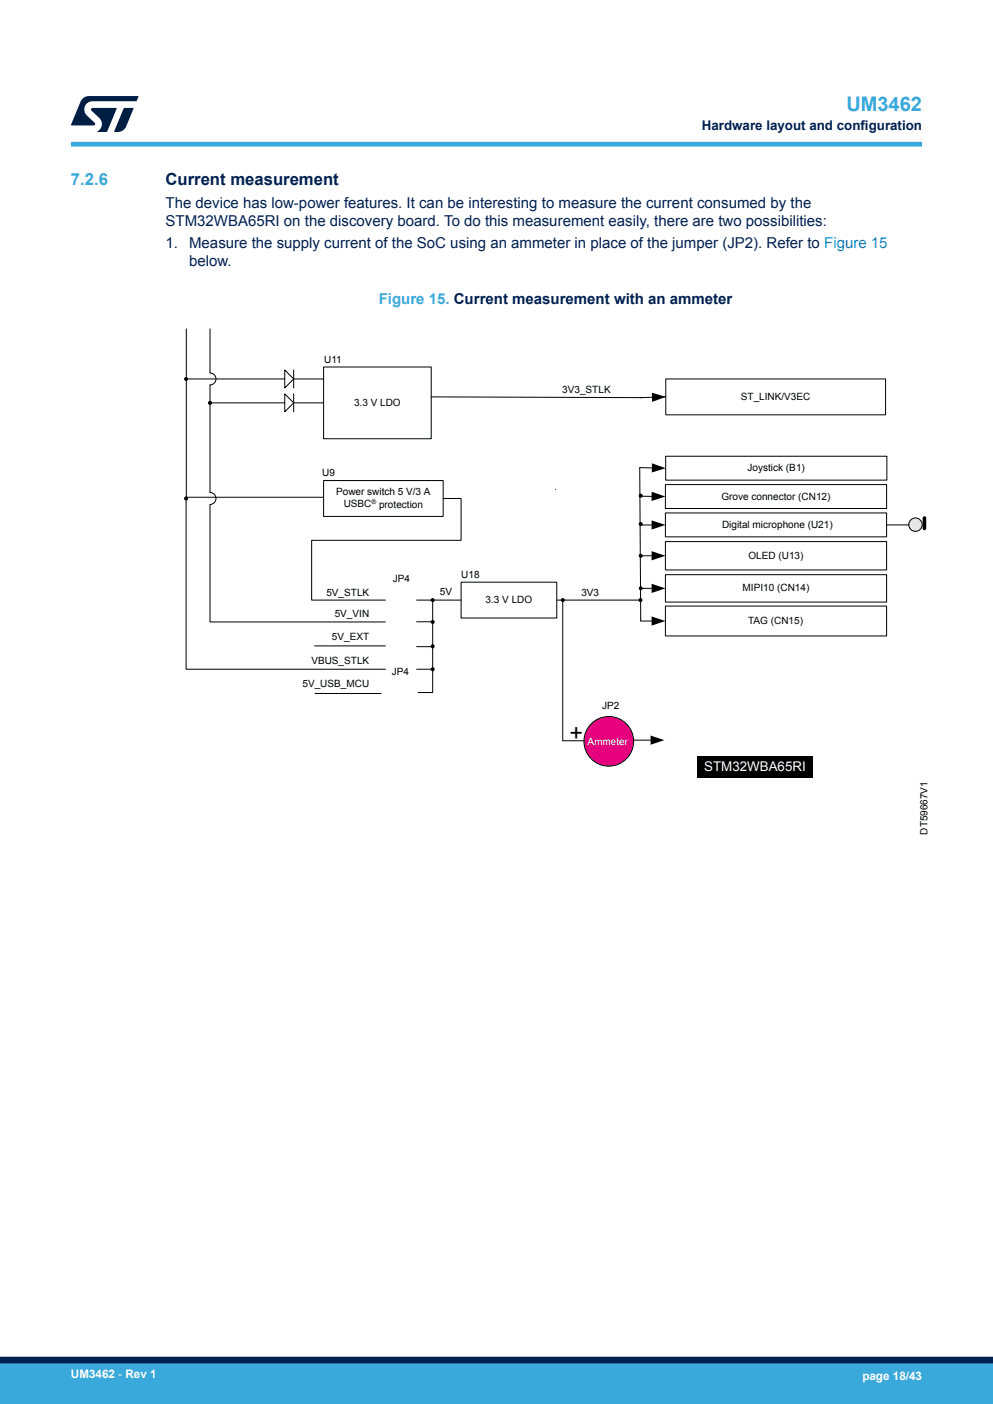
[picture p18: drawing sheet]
<svg xmlns="http://www.w3.org/2000/svg" width="210mm" height="297mm" viewBox="0 0 210 297" stroke-linecap="round" stroke-linejoin="round" font-family="sans-serif">
<defs><g id="words">
<text font-size="4.9" x="120.4" y="156.8">+</text>
<text font-size="4.2" fill="#39a9dc" x="179" y="23.5">UM3462</text>
<text font-size="3.5" fill="#39a9dc" x="15" y="39.1">7.2.6</text>
<text font-size="3.5" fill="#002052" x="35" y="39.1">Current measurement</text>
<g font-size="3.2" fill="#002052">
<text x="35" y="44">The device has low-power features. It can be interesting to measure the current consumed by the</text>
<text x="35" y="47.8">STM32WBA65RI on the discovery board. To do this measurement easily, there are two possibilities:</text>
<text x="35" y="52.5">1.</text>
<text x="40" y="52.5">Measure the supply current of the SoC using an ammeter in place of the jumper (JP2). Refer to Figure 15</text>
<text x="40" y="56.4">below.</text>
</g>
<text font-size="3.2" fill="#39a9dc" x="80.1" y="64.3">Figure 15. Current measurement with an ammeter</text>
<text font-size="2.8" fill="#002052" x="148.4" y="27.5">Hardware layout and configuration</text>
<text font-size="2.8" fill="#fff" x="148.9" y="163.1">STM32WBA65RI</text>
<g font-size="2.5" fill="#fff">
<text x="15" y="291.6">UM3462 - Rev 1</text>
<text x="182.4" y="291.9">page 18/43</text>
</g>
<g font-size="2.1">
<text x="68.6" y="76.7">U11</text>
<text x="118.9" y="83">3V3_STLK</text>
<text x="74.9" y="85.9">3.3 V LDO</text>
<text x="156.7" y="84.6">ST_LINK/V3EC</text>
<text x="68.1" y="100.7">U9</text>
<text x="158.1" y="99.7">Joystick (B1)</text>
<text x="71.1" y="104.8">Power switch 5 V/3 A</text>
<text x="72.7" y="107.4">USBC</text>
<text x="80.2" y="107.4">protection</text>
<text x="152.6" y="105.7">Grove connector (CN12)</text>
<text x="152.7" y="111.7">Digital microphone (U21)</text>
<text x="158.3" y="118.2">OLED (U13)</text>
<text x="83.1" y="123">JP4</text>
<text x="93" y="125.8">5V</text>
<text x="97.6" y="122.2">U18</text>
<text x="157.1" y="125.1">MIPI10 (CN14)</text>
<text x="69" y="126">5V_STLK</text>
<text x="70.8" y="130.6">5V_VIN</text>
<text x="102.7" y="127.6">3.3 V LDO</text>
<text x="122.9" y="126">3V3</text>
<text x="70.2" y="135.5">5V_EXT</text>
<text x="158.2" y="132">TAG (CN15)</text>
<text x="65.9" y="140.5">VBUS_STLK</text>
<text x="82.9" y="142.8">JP4</text>
<text x="64" y="145.4">5V_USB_MCU</text>
<text x="127.3" y="150">JP2</text>
<text x="196.1" y="176.6" transform="rotate(-90 196.1 176.6)">DT59667V1</text>
</g>
<text font-size="2.1" fill="#fff" x="124.3" y="157.6">Ammeter</text>
<text font-size="1.4" x="78.6" y="106.6">®</text>
</g></defs>
<path d="M140.7 128.2h46.8v6.3h-46.8z" fill-rule="evenodd" fill="#fff" stroke="#000" stroke-width=".21"/>
<path d="M88.1 126.9h3.1" fill="none" stroke="#000" stroke-width=".21"/>
<g fill="#fff" stroke="#000" stroke-width=".21">
<path d="M140.7 121.6h46.8v5.8h-46.8z" fill-rule="evenodd"/>
<path d="M140.8 80.2h46.5v7.6h-46.5z" fill-rule="evenodd"/>
<path d="M140.7 108.5h46.8v5.1h-46.8z" fill-rule="evenodd"/>
</g>
<circle cx="193.6" cy="111" r="1.42" fill="#e6e6e6" stroke="#000" stroke-width=".21"/>
<path d="M195.5 109.6v2.2" fill="none" stroke="#000" stroke-width=".76"/>
<path d="M135.3 98.9l.2 32.5M135.7 117.6h2.1M192.2 111h-4.7M117.4 126.9h18" fill="none" stroke="#000" stroke-width=".21"/>
<path d="M137.8 116.6l2.9 1-2.9 .9z" fill="#000"/>
<circle cx="135.4" cy="126.9" r=".32" fill="#000" stroke="#000" stroke-width=".21"/>
<path d="M97.5 123.2h20.2v7.5h-20.2z" fill-rule="evenodd" fill="#fff" stroke="#000" stroke-width=".21"/>
<path d="M140.8 84l-5.4 .1M88.1 131.5h3.1M88.1 136.8h3.1M91.2 126.9h6.3M119 127.3v29.4M137.8 131.4h-2.3M88.1 141.6h3.1" fill="none" stroke="#000" stroke-width=".21"/>
<g fill="#000" stroke="#000" stroke-width=".21">
<circle cx="91.5" cy="136.7" r=".32"/>
<circle cx="91.5" cy="126.9" r=".32"/>
<circle cx="91.5" cy="131.6" r=".32"/>
<circle cx="119" cy="126.9" r=".32"/>
<circle cx="91.5" cy="141.6" r=".32"/>
</g>
<path d="M137.9 83.1l2.9 .9-2.9 1zM137.8 130.4l2.9 1-2.9 .9z" fill="#000"/>
<g fill="#fff" stroke="#000" stroke-width=".21">
<path d="M68.4 101.7h25.3v7.5h-25.3z" fill-rule="evenodd"/>
<path d="M68.4 77.6h22.8v15.2h-22.8z" fill-rule="evenodd"/>
</g>
<g fill="none" stroke="#000" stroke-width=".21">
<path d="M44.4 78.9a1.27 1.27 0 0 1 1.3 1.3 1.27 1.27 0 0 1-1.3 1.2v22.8a1.26 1.26 0 0 1 1.3 1.2 1.26 1.26 0 0 1-1.3 1.3M62.1 78.3v3.8M39.4 80.2h20.8M44.4 85.2h15.8M62.1 80.1l-1.9-1.8v3.8l1.9-1.9M62.1 85.2l-1.9-1.9v3.8l1.9-1.8M62.1 85.2h6.3M62.1 80.2h6.3M62.1 83.3v3.8M91.2 84l44.6 .1M44.4 106.8v24.8h37.1M68.4 105.2h-29v36.4h42.1"/>
<path d="M93.7 105.4h3.8v8.9h-31.6v12.6h15.6M137.8 111.1h-2.1M66.5 136.6h15M91.5 126.9v19.6M135.7 124.5h2.1M119 156.7h7.6"/>
</g>
<path d="M137.8 110.1l2.9 .9-2.9 1zM137.8 123.5l2.9 1-2.9 .9z" fill="#000"/>
<g fill="#000" stroke="#000" stroke-width=".21">
<circle cx="39.4" cy="80.2" r=".32"/>
<circle cx="44.4" cy="85.2" r=".32"/>
<circle cx="39.4" cy="105.5" r=".32"/>
<circle cx="135.5" cy="117.6" r=".32"/>
<circle cx="135.5" cy="110.9" r=".32"/>
<circle cx="135.5" cy="124.5" r=".32"/>
</g>
<g fill="#fff" stroke="#000" stroke-width=".21">
<path d="M140.7 114.6h46.8v6h-46.8z" fill-rule="evenodd"/>
<path d="M140.7 102.5h46.8v5.1h-46.8z" fill-rule="evenodd"/>
</g>
<path d="M135.3 105h2.5" fill="none" stroke="#000" stroke-width=".21"/>
<path d="M137.8 104l2.9 1-2.9 1z" fill="#000"/>
<path d="M140.8 96.5h46.8v5.1h-46.8z" fill-rule="evenodd" fill="#fff" stroke="#000" stroke-width=".21"/>
<path d="M39.4 69.6v35.6M44.4 69.6v9.3M135.3 98.9l2.6 .1M117.5 103.5v.1M66.6 146.7h14M88.4 146.5h3.1M132.7 156.6h4.9" fill="none" stroke="#000" stroke-width=".21"/>
<g fill="#000">
<path d="M137.9 98l2.9 1-3 1zM137.6 155.6l2.9 1-2.9 .9z"/>
<path d="M147.5 160h24.3v4.5h-24.3z" fill-rule="evenodd"/>
</g>
<circle cx="135.5" cy="104.9" r=".32" fill="#000" stroke="#000" stroke-width=".21"/>
<circle cx="128.7" cy="156.8" r="5.3" fill="#e6007e" stroke="#000" stroke-width=".21"/>
<path d="M15 30.5h180" fill="none" stroke="#39a9dc" stroke-width="1"/>
<g fill="#001e41">
<path d="M17.6 20.8l1.2-.5h10.4l.1 .1-.5 1h-9.2a1.74 1.74 0 0 0-1.6 1 1.74 1.74 0 0 0 .3 2l1.7 1.6 .1 .2-.1 .3h-5l2.1-5z"/>
<path d="M26.2 22.9h2.1l-1.6 3.9a1.92 1.92 0 0 1-1.8 1.1h-.7l-.1-.1z"/>
<path d="M19.4 22.9l5.2-.1 .1 .1-2.1 5h-2.1a1.85 1.85 0 0 0 .5-2.9l-1.6-1.6-.2-.2z"/>
</g>
<g fill="#39a9dc">
<path d="M0 288.4h210v8.6h-210z" fill-rule="evenodd"/>
<path d="M-.1 288.4h210.2v4.4h-210.2z" fill-rule="evenodd"/>
</g>
<path d="M0 287.7h210" fill="none" stroke="#002052" stroke-width="1.4"/>
<use href="#words"/>
</svg>
